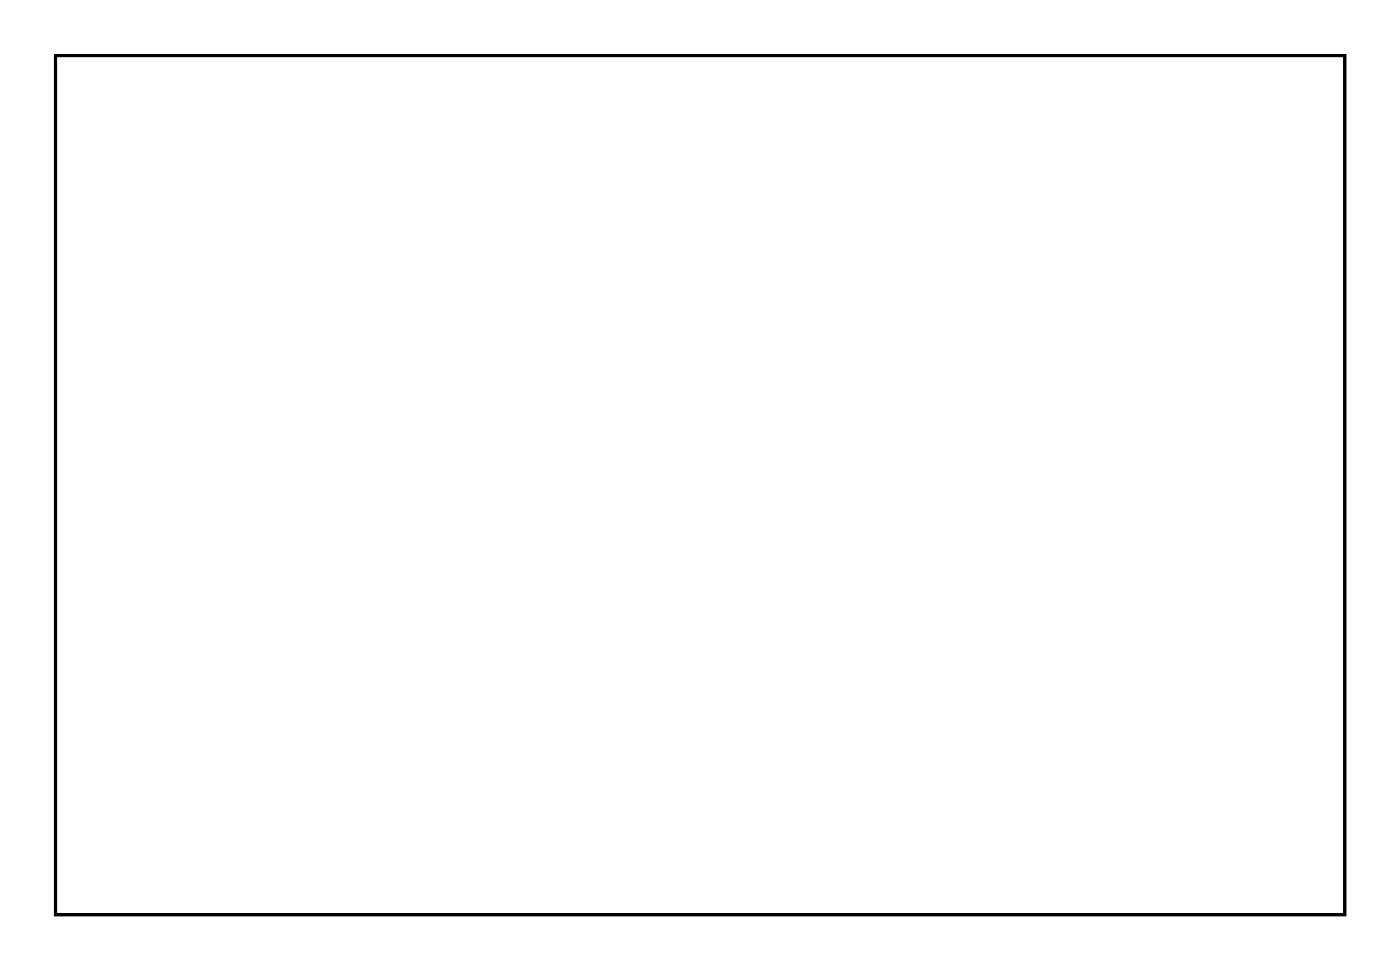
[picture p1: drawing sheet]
<svg xmlns="http://www.w3.org/2000/svg" width="92mm" height="63mm" viewBox="0 0 92 63" stroke-linecap="round" stroke-linejoin="round" font-family="sans-serif">
<path d="M3.6 3.6h84.5v56.3h-84.5z" fill="none" stroke="#000" stroke-width=".2"/>
<path d="M3.6 3.6h84.5v56.3h-84.5zM3.6 3.6v56.3h84.5v-56.3z" fill="#000"/>
<circle cx="57" cy="54.8" r=".67" fill="#fff"/>
<circle cx="57" cy="54.8" r=".67" fill="none" stroke="#fff" stroke-width=".57"/>
<circle cx="59.5" cy="54.8" r=".67" fill="#fff"/>
<circle cx="59.5" cy="54.8" r=".67" fill="none" stroke="#fff" stroke-width=".57"/>
<circle cx="62.1" cy="54.8" r=".67" fill="#fff"/>
<circle cx="62.1" cy="54.8" r=".67" fill="none" stroke="#fff" stroke-width=".57"/>
<circle cx="64.6" cy="54.8" r=".67" fill="#fff"/>
<circle cx="64.6" cy="54.8" r=".67" fill="none" stroke="#fff" stroke-width=".57"/>
<circle cx="67.1" cy="54.8" r=".67" fill="#fff"/>
<circle cx="67.1" cy="54.8" r=".67" fill="none" stroke="#fff" stroke-width=".57"/>
<circle cx="45.3" cy="6.5" r=".67" fill="#fff"/>
<circle cx="45.3" cy="6.5" r=".67" fill="none" stroke="#fff" stroke-width=".57"/>
<circle cx="42.8" cy="6.5" r=".67" fill="#fff"/>
<circle cx="42.8" cy="6.5" r=".67" fill="none" stroke="#fff" stroke-width=".57"/>
<circle cx="40.2" cy="6.5" r=".67" fill="#fff"/>
<circle cx="40.2" cy="6.5" r=".67" fill="none" stroke="#fff" stroke-width=".57"/>
<circle cx="37.7" cy="6.5" r=".67" fill="#fff"/>
<circle cx="37.7" cy="6.5" r=".67" fill="none" stroke="#fff" stroke-width=".57"/>
<circle cx="35.1" cy="6.5" r=".67" fill="#fff"/>
<circle cx="35.1" cy="6.5" r=".67" fill="none" stroke="#fff" stroke-width=".57"/>
<circle cx="32.6" cy="6.5" r=".67" fill="#fff"/>
<circle cx="32.6" cy="6.5" r=".67" fill="none" stroke="#fff" stroke-width=".57"/>
<circle cx="30.1" cy="6.5" r=".67" fill="#fff"/>
<circle cx="30.1" cy="6.5" r=".67" fill="none" stroke="#fff" stroke-width=".57"/>
<circle cx="27.5" cy="6.5" r=".67" fill="#fff"/>
<circle cx="27.5" cy="6.5" r=".67" fill="none" stroke="#fff" stroke-width=".57"/>
<circle cx="25" cy="6.5" r=".67" fill="#fff"/>
<circle cx="25" cy="6.5" r=".67" fill="none" stroke="#fff" stroke-width=".57"/>
<circle cx="22.4" cy="6.5" r=".67" fill="#fff"/>
<circle cx="22.4" cy="6.5" r=".67" fill="none" stroke="#fff" stroke-width=".57"/>
<circle cx="67.1" cy="6.5" r=".67" fill="#fff"/>
<circle cx="67.1" cy="6.5" r=".67" fill="none" stroke="#fff" stroke-width=".57"/>
<circle cx="64.6" cy="6.5" r=".67" fill="#fff"/>
<circle cx="64.6" cy="6.5" r=".67" fill="none" stroke="#fff" stroke-width=".57"/>
<circle cx="62.1" cy="6.5" r=".67" fill="#fff"/>
<circle cx="62.1" cy="6.5" r=".67" fill="none" stroke="#fff" stroke-width=".57"/>
<circle cx="59.5" cy="6.5" r=".67" fill="#fff"/>
<circle cx="59.5" cy="6.5" r=".67" fill="none" stroke="#fff" stroke-width=".57"/>
<circle cx="57" cy="6.5" r=".67" fill="#fff"/>
<circle cx="57" cy="6.5" r=".67" fill="none" stroke="#fff" stroke-width=".57"/>
<circle cx="54.4" cy="6.5" r=".67" fill="#fff"/>
<circle cx="54.4" cy="6.5" r=".67" fill="none" stroke="#fff" stroke-width=".57"/>
<circle cx="51.9" cy="6.5" r=".67" fill="#fff"/>
<circle cx="51.9" cy="6.5" r=".67" fill="none" stroke="#fff" stroke-width=".57"/>
<circle cx="49.4" cy="6.5" r=".67" fill="#fff"/>
<circle cx="49.4" cy="6.5" r=".67" fill="none" stroke="#fff" stroke-width=".57"/>
<circle cx="34.1" cy="54.8" r=".67" fill="#fff"/>
<circle cx="34.1" cy="54.8" r=".67" fill="none" stroke="#fff" stroke-width=".57"/>
<circle cx="31.6" cy="54.8" r=".67" fill="#fff"/>
<circle cx="31.6" cy="54.8" r=".67" fill="none" stroke="#fff" stroke-width=".57"/>
<circle cx="36.7" cy="54.8" r=".67" fill="#fff"/>
<circle cx="36.7" cy="54.8" r=".67" fill="none" stroke="#fff" stroke-width=".57"/>
<circle cx="39.2" cy="54.8" r=".67" fill="#fff"/>
<circle cx="39.2" cy="54.8" r=".67" fill="none" stroke="#fff" stroke-width=".57"/>
<circle cx="41.7" cy="54.8" r=".67" fill="#fff"/>
<circle cx="41.7" cy="54.8" r=".67" fill="none" stroke="#fff" stroke-width=".57"/>
<circle cx="44.3" cy="54.8" r=".67" fill="#fff"/>
<circle cx="44.3" cy="54.8" r=".67" fill="none" stroke="#fff" stroke-width=".57"/>
<circle cx="46.8" cy="54.8" r=".67" fill="#fff"/>
<circle cx="46.8" cy="54.8" r=".67" fill="none" stroke="#fff" stroke-width=".57"/>
<circle cx="49.4" cy="54.8" r=".67" fill="#fff"/>
<circle cx="49.4" cy="54.8" r=".67" fill="none" stroke="#fff" stroke-width=".57"/>
<circle cx="54.4" cy="54.8" r=".67" fill="#fff"/>
<circle cx="54.4" cy="54.8" r=".67" fill="none" stroke="#fff" stroke-width=".57"/>
<circle cx="78.3" cy="25.5" r=".7" fill="#fff"/>
<circle cx="78.3" cy="25.5" r=".7" fill="none" stroke="#fff" stroke-width=".76" stroke-linecap="butt"/>
<circle cx="78.3" cy="15.4" r=".7" fill="#fff"/>
<circle cx="78.3" cy="15.4" r=".7" fill="none" stroke="#fff" stroke-width=".76" stroke-linecap="butt"/>
<circle cx="78.3" cy="35.7" r=".6" fill="#fff"/>
<circle cx="78.3" cy="35.7" r=".6" fill="none" stroke="#fff" stroke-width=".65" stroke-linecap="butt"/>
<path d="M77.7 35.1h1.2v1.2h-1.2z" fill="#fff"/>
<path d="M77.7 35.1h1.2v1.2h-1.2z" fill="none" stroke="#fff" stroke-width=".65" stroke-linecap="butt"/>
<circle cx="78.3" cy="38.2" r=".6" fill="#fff"/>
<circle cx="78.3" cy="38.2" r=".6" fill="none" stroke="#fff" stroke-width=".65" stroke-linecap="butt"/>
</svg>
